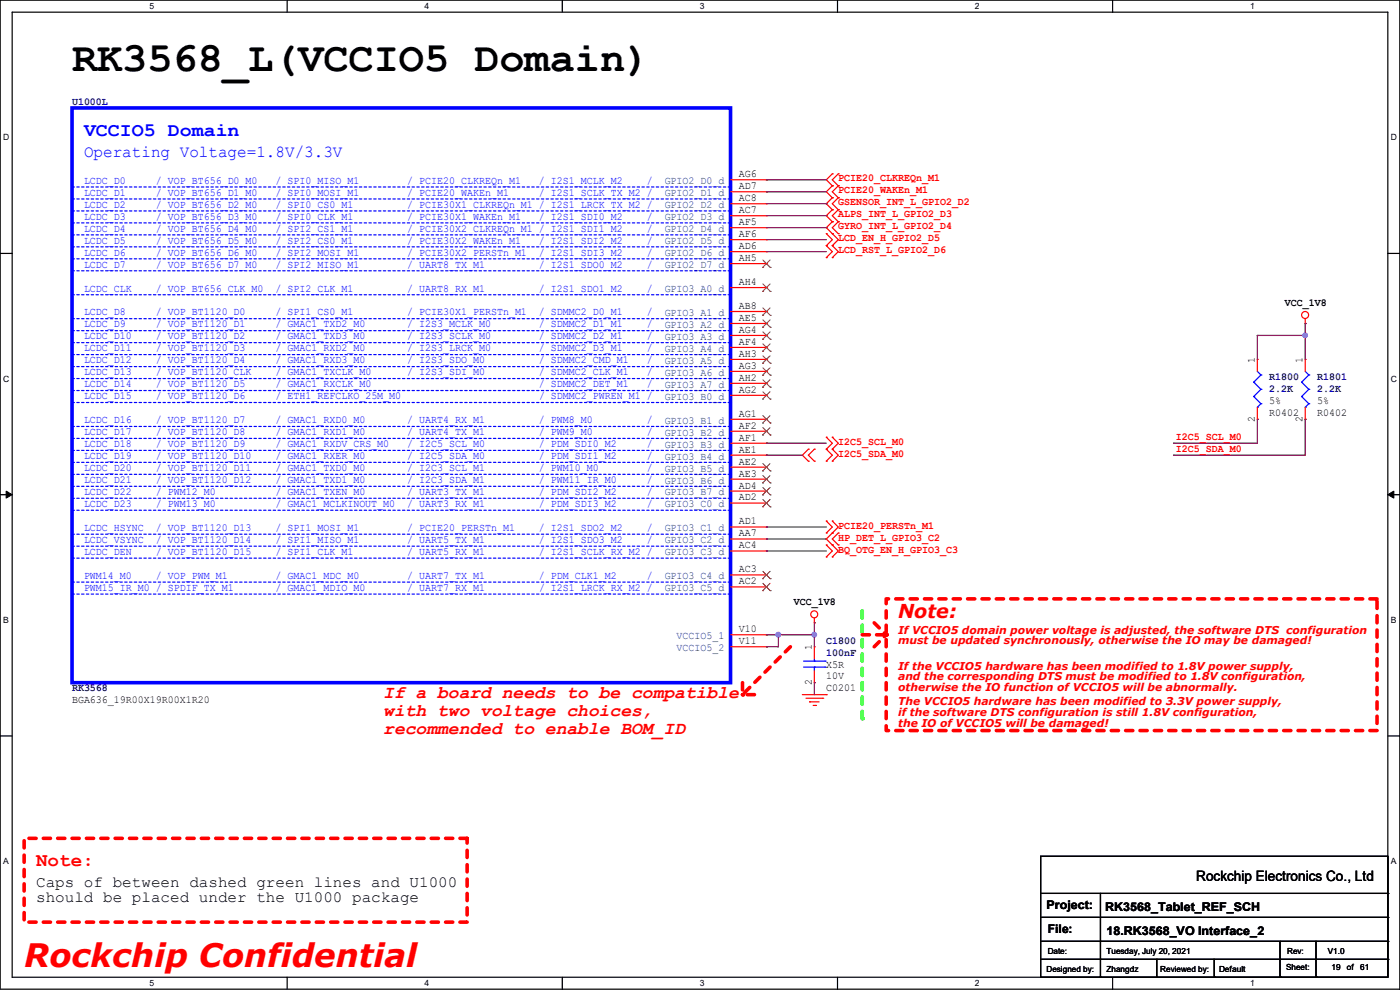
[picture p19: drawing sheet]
<svg xmlns="http://www.w3.org/2000/svg" width="297mm" height="210mm" viewBox="0 0 297 210" stroke-linecap="round" stroke-linejoin="round" font-family="sans-serif">
<defs><g id="words">
<text font-size="8.9" x="15.3" y="15.1">RK3568_L(VCCIO5 Domain)</text>
<text font-size="6.9" fill="#f00" x="5.1" y="205.1">Rockchip Confidential</text>
<text font-size="4.1" fill="#00f" x="17.8" y="28.9">VCCIO5 Domain</text>
<g font-size="4.1" fill="#f00">
<text x="190.5" y="131.1">Note:</text>
<text x="7.7" y="183.8">Note:</text>
</g>
<g font-size="3.8" fill="#f00">
<text x="81.3" y="148.1">If a board needs to be compatible</text>
<text x="81.3" y="151.9">with two voltage choices,</text>
<text x="81.3" y="155.7">recommended to enable BOM_ID</text>
</g>
<text font-size="3.6" fill="#00f" x="17.8" y="33.3">Operating Voltage=1.8V/3.3V</text>
<g font-size="3.3">
<text x="7.7" y="188.1">Caps of between dashed green lines and U1000</text>
<text x="7.7" y="191.4">should be placed under the U1000 package</text>
</g>
<text font-size="3" x="253.8" y="186.9">Rockchip Electronics Co., Ltd</text>
<g font-size="2.5">
<text x="222" y="192.9">Project:</text>
<text x="222.3" y="198">File:</text>
<text x="234.5" y="193.2">RK3568_Tablet_REF_SCH</text>
<text x="234.7" y="198.2">18.RK3568_VO Interface_2</text>
</g>
<g font-size="2.3" fill="#000080">
<text x="15.3" y="22.2">U1000L</text>
<text x="269.3" y="80.6">R1800</text>
<text x="269.3" y="83.2">2.2K</text>
<text x="279.4" y="80.6">R1801</text>
<text x="279.4" y="83.2">2.2K</text>
<text x="175.3" y="136.5">C1800</text>
<text x="175.3" y="139.1">100nF</text>
<text x="15.3" y="146.7">RK3568</text>
</g>
<g font-size="2.3" fill="#00f">
<text x="17.8" y="41.5">LCDC_D1</text>
<text x="17.8" y="39">LCDC_D0</text>
<text x="33.1" y="41.5">/ VOP_BT656_D1_M0</text>
<text x="33.1" y="39">/ VOP_BT656_D0_M0</text>
<text x="58.5" y="39">/ SPI0_MISO_M1</text>
<text x="58.5" y="41.5">/ SPI0_MOSI_M1</text>
<text x="86.4" y="39">/ PCIE20_CLKREQn_M1</text>
<text x="86.4" y="41.5">/ PCIE20_WAKEn_M1</text>
<text x="114.3" y="41.5">/ I2S1_SCLK_TX_M2 /</text>
<text x="114.3" y="39">/ I2S1_MCLK_M2</text>
<text x="137.2" y="39">/</text>
<text x="17.8" y="44.1">LCDC_D2</text>
<text x="17.8" y="46.6">LCDC_D3</text>
<text x="33.1" y="44.1">/ VOP_BT656_D2_M0</text>
<text x="33.1" y="46.6">/ VOP_BT656_D3_M0</text>
<text x="58.5" y="46.6">/ SPI0_CLK_M1</text>
<text x="58.5" y="44.1">/ SPI0_CS0_M1</text>
<text x="86.4" y="44.1">/ PCIE30X1_CLKREQn_M1 / I2S1_LRCK_TX_M2 /</text>
<text x="86.4" y="46.6">/ PCIE30X1_WAKEn_M1</text>
<text x="114.3" y="46.6">/ I2S1_SDI0_M2</text>
<text x="137.2" y="46.6">/</text>
<text x="17.8" y="49.1">LCDC_D4</text>
<text x="17.8" y="51.7">LCDC_D5</text>
<text x="33.1" y="49.1">/ VOP_BT656_D4_M0</text>
<text x="33.1" y="51.7">/ VOP_BT656_D5_M0</text>
<text x="58.5" y="49.1">/ SPI2_CS1_M1</text>
<text x="58.5" y="51.7">/ SPI2_CS0_M1</text>
<text x="86.4" y="49.1">/ PCIE30X2_CLKREQn_M1 / I2S1_SDI1_M2</text>
<text x="86.4" y="51.7">/ PCIE30X2_WAKEn_M1</text>
<text x="114.3" y="51.7">/ I2S1_SDI2_M2</text>
<text x="137.2" y="51.7">/</text>
<text x="137.2" y="49.1">/</text>
<text x="17.8" y="54.2">LCDC_D6</text>
<text x="17.8" y="56.8">LCDC_D7</text>
<text x="33.1" y="54.2">/ VOP_BT656_D6_M0</text>
<text x="33.1" y="56.8">/ VOP_BT656_D7_M0</text>
<text x="58.5" y="54.2">/ SPI2_MOSI_M1</text>
<text x="58.5" y="56.8">/ SPI2_MISO_M1</text>
<text x="86.4" y="54.2">/ PCIE30X2_PERSTn_M1</text>
<text x="86.4" y="56.8">/ UART8_TX_M1</text>
<text x="114.3" y="54.2">/ I2S1_SDI3_M2</text>
<text x="114.3" y="56.8">/ I2S1_SDO0_M2</text>
<text x="137.2" y="54.2">/</text>
<text x="137.2" y="56.8">/</text>
<text x="17.8" y="61.8">LCDC_CLK</text>
<text x="33.1" y="61.8">/ VOP_BT656_CLK_M0</text>
<text x="58.5" y="61.8">/ SPI2_CLK_M1</text>
<text x="86.4" y="61.8">/ UART8_RX_M1</text>
<text x="114.3" y="61.8">/ I2S1_SDO1_M2</text>
<text x="137.2" y="61.8">/</text>
<text x="17.8" y="69.5">LCDC_D9</text>
<text x="17.8" y="66.9">LCDC_D8</text>
<text x="33.1" y="66.9">/ VOP_BT1120_D0</text>
<text x="33.1" y="69.5">/ VOP_BT1120_D1</text>
<text x="58.5" y="66.9">/ SPI1_CS0_M1</text>
<text x="58.5" y="69.5">/ GMAC1_TXD2_M0</text>
<text x="86.4" y="66.9">/ PCIE30X1_PERSTn_M1</text>
<text x="86.4" y="69.5">/ I2S3_MCLK_M0</text>
<text x="114.3" y="69.5">/ SDMMC2_D1_M1</text>
<text x="114.3" y="66.9">/ SDMMC2_D0_M1</text>
<text x="137.2" y="69.5">/</text>
<text x="137.2" y="66.9">/</text>
<text x="17.8" y="72">LCDC_D10</text>
<text x="17.8" y="77.1">LCDC_D12</text>
<text x="17.8" y="74.5">LCDC_D11</text>
<text x="33.1" y="74.5">/ VOP_BT1120_D3</text>
<text x="33.1" y="72">/ VOP_BT1120_D2</text>
<text x="33.1" y="77.1">/ VOP_BT1120_D4</text>
<text x="58.5" y="72">/ GMAC1_TXD3_M0</text>
<text x="58.5" y="77.1">/ GMAC1_RXD3_M0</text>
<text x="58.5" y="74.5">/ GMAC1_RXD2_M0</text>
<text x="86.4" y="77.1">/ I2S3_SDO_M0</text>
<text x="86.4" y="74.5">/ I2S3_LRCK_M0</text>
<text x="86.4" y="72">/ I2S3_SCLK_M0</text>
<text x="114.3" y="77.1">/ SDMMC2_CMD_M1</text>
<text x="114.3" y="74.5">/ SDMMC2_D3_M1</text>
<text x="114.3" y="72">/ SDMMC2_D2_M1</text>
<text x="137.2" y="74.5">/</text>
<text x="137.2" y="72">/</text>
<text x="137.2" y="77.1">/</text>
<text x="17.8" y="79.6">LCDC_D13</text>
<text x="17.8" y="82.2">LCDC_D14</text>
<text x="33.1" y="82.2">/ VOP_BT1120_D5</text>
<text x="33.1" y="79.6">/ VOP_BT1120_CLK</text>
<text x="58.5" y="79.6">/ GMAC1_TXCLK_M0</text>
<text x="58.5" y="82.2">/ GMAC1_RXCLK_M0</text>
<text x="86.4" y="79.6">/ I2S3_SDI_M0</text>
<text x="114.3" y="79.6">/ SDMMC2_CLK_M1</text>
<text x="114.3" y="82.2">/ SDMMC2_DET_M1</text>
<text x="137.2" y="82.2">/</text>
<text x="137.2" y="79.6">/</text>
<text x="17.8" y="89.8">LCDC_D16</text>
<text x="17.8" y="84.7">LCDC_D15</text>
<text x="33.1" y="89.8">/ VOP_BT1120_D7</text>
<text x="33.1" y="84.7">/ VOP_BT1120_D6</text>
<text x="58.5" y="89.8">/ GMAC1_RXD0_M0</text>
<text x="58.5" y="84.7">/ ETH1_REFCLKO_25M_M0</text>
<text x="86.4" y="89.8">/ UART4_RX_M1</text>
<text x="114.3" y="89.8">/ PWM8_M0</text>
<text x="114.3" y="84.7">/ SDMMC2_PWREN_M1 /</text>
<text x="137.2" y="89.8">/</text>
<text x="17.8" y="92.3">LCDC_D17</text>
<text x="17.8" y="94.9">LCDC_D18</text>
<text x="33.1" y="92.3">/ VOP_BT1120_D8</text>
<text x="33.1" y="94.9">/ VOP_BT1120_D9</text>
<text x="58.5" y="92.3">/ GMAC1_RXD1_M0</text>
<text x="58.5" y="94.9">/ GMAC1_RXDV_CRS_M0</text>
<text x="86.4" y="92.3">/ UART4_TX_M1</text>
<text x="86.4" y="94.9">/ I2C5_SCL_M0</text>
<text x="114.3" y="94.9">/ PDM_SDI0_M2</text>
<text x="114.3" y="92.3">/ PWM9_M0</text>
<text x="137.2" y="92.3">/</text>
<text x="137.2" y="94.9">/</text>
<text x="17.8" y="99.9">LCDC_D20</text>
<text x="17.8" y="97.4">LCDC_D19</text>
<text x="33.1" y="97.4">/ VOP_BT1120_D10</text>
<text x="33.1" y="99.9">/ VOP_BT1120_D11</text>
<text x="58.5" y="99.9">/ GMAC1_TXD0_M0</text>
<text x="58.5" y="97.4">/ GMAC1_RXER_M0</text>
<text x="86.4" y="99.9">/ I2C3_SCL_M1</text>
<text x="86.4" y="97.4">/ I2C5_SDA_M0</text>
<text x="114.3" y="99.9">/ PWM10_M0</text>
<text x="114.3" y="97.4">/ PDM_SDI1_M2</text>
<text x="137.2" y="97.4">/</text>
<text x="137.2" y="99.9">/</text>
<text x="17.8" y="102.5">LCDC_D21</text>
<text x="17.8" y="105">LCDC_D22</text>
<text x="17.8" y="107.6">LCDC_D23</text>
<text x="33.1" y="105">/ PWM12_M0</text>
<text x="33.1" y="102.5">/ VOP_BT1120_D12</text>
<text x="33.1" y="107.6">/ PWM13_M0</text>
<text x="58.5" y="107.6">/ GMAC1_MCLKINOUT_M0</text>
<text x="58.5" y="105">/ GMAC1_TXEN_M0</text>
<text x="58.5" y="102.5">/ GMAC1_TXD1_M0</text>
<text x="86.4" y="102.5">/ I2C3_SDA_M1</text>
<text x="86.4" y="105">/ UART3_TX_M1</text>
<text x="86.4" y="107.6">/ UART3_RX_M1</text>
<text x="114.3" y="107.6">/ PDM_SDI3_M2</text>
<text x="114.3" y="105">/ PDM_SDI2_M2</text>
<text x="114.3" y="102.5">/ PWM11_IR_M0</text>
<text x="137.2" y="102.5">/</text>
<text x="137.2" y="105">/</text>
<text x="137.2" y="107.6">/</text>
<text x="17.8" y="112.6">LCDC_HSYNC</text>
<text x="33.1" y="112.6">/ VOP_BT1120_D13</text>
<text x="58.5" y="112.6">/ SPI1_MOSI_M1</text>
<text x="86.4" y="112.6">/ PCIE20_PERSTn_M1</text>
<text x="114.3" y="112.6">/ I2S1_SDO2_M2</text>
<text x="137.2" y="112.6">/</text>
<text x="17.8" y="117.7">LCDC_DEN</text>
<text x="17.8" y="115.2">LCDC_VSYNC</text>
<text x="33.1" y="115.2">/ VOP_BT1120_D14</text>
<text x="33.1" y="117.7">/ VOP_BT1120_D15</text>
<text x="58.5" y="115.2">/ SPI1_MISO_M1</text>
<text x="58.5" y="117.7">/ SPI1_CLK_M1</text>
<text x="86.4" y="117.7">/ UART5_RX_M1</text>
<text x="86.4" y="115.2">/ UART5_TX_M1</text>
<text x="114.3" y="115.2">/ I2S1_SDO3_M2</text>
<text x="114.3" y="117.7">/ I2S1_SCLK_RX_M2 /</text>
<text x="137.2" y="115.2">/</text>
<text x="17.8" y="125.3">PWM15_IR_M0 / SPDIF_TX_M1</text>
<text x="17.8" y="122.8">PWM14_M0</text>
<text x="33.1" y="122.8">/ VOP_PWM_M1</text>
<text x="58.5" y="125.3">/ GMAC1_MDIO_M0</text>
<text x="58.5" y="122.8">/ GMAC1_MDC_M0</text>
<text x="86.4" y="122.8">/ UART7_TX_M1</text>
<text x="86.4" y="125.3">/ UART7_RX_M1</text>
<text x="114.3" y="122.8">/ PDM_CLK1_M2</text>
<text x="114.4" y="125.3">/ I2S1_LRCK_RX_M2 /</text>
<text x="137.2" y="122.8">/</text>
</g>
<g font-size="2.3" fill="#004080">
<text x="141" y="39.1">GPIO2_D0_d</text>
<text x="141" y="41.6">GPIO2_D1_d</text>
<text x="141" y="44.2">GPIO2_D2_d</text>
<text x="141" y="46.7">GPIO2_D3_d</text>
<text x="141" y="49.2">GPIO2_D4_d</text>
<text x="141" y="51.8">GPIO2_D5_d</text>
<text x="141" y="54.3">GPIO2_D6_d</text>
<text x="141" y="56.9">GPIO2_D7_d</text>
<text x="141" y="61.9">GPIO3_A0_d</text>
<text x="141" y="67">GPIO3_A1_d</text>
<text x="141" y="69.6">GPIO3_A2_d</text>
<text x="141" y="72.1">GPIO3_A3_d</text>
<text x="141" y="74.6">GPIO3_A4_d</text>
<text x="141" y="77.2">GPIO3_A5_d</text>
<text x="141" y="79.7">GPIO3_A6_d</text>
<text x="141" y="82.3">GPIO3_A7_d</text>
<text x="141" y="84.8">GPIO3_B0_d</text>
<text x="141" y="89.9">GPIO3_B1_d</text>
<text x="141" y="92.4">GPIO3_B2_d</text>
<text x="141" y="95">GPIO3_B3_d</text>
<text x="141" y="97.5">GPIO3_B4_d</text>
<text x="141" y="100">GPIO3_B5_d</text>
<text x="141" y="102.6">GPIO3_B6_d</text>
<text x="141" y="105.1">GPIO3_B7_d</text>
<text x="141" y="107.7">GPIO3_C0_d</text>
<text x="141" y="112.7">GPIO3_C1_d</text>
<text x="141" y="115.3">GPIO3_C2_d</text>
<text x="141" y="117.8">GPIO3_C3_d</text>
<text x="141" y="122.9">GPIO3_C4_d</text>
<text x="141" y="125.4">GPIO3_C5_d</text>
<text x="143.6" y="135.6">VCCIO5_1</text>
<text x="143.6" y="138.1">VCCIO5_2</text>
</g>
<g font-size="2.3">
<text x="156.8" y="37.6">AG6</text>
<text x="156.8" y="40.1">AD7</text>
<text x="156.8" y="42.7">AC8</text>
<text x="156.8" y="45.2">AC7</text>
<text x="156.8" y="47.8">AF5</text>
<text x="156.8" y="50.3">AF6</text>
<text x="156.8" y="52.8">AD6</text>
<text x="156.8" y="55.4">AH5</text>
<text x="156.8" y="60.5">AH4</text>
<text x="156.8" y="65.5">AB8</text>
<text x="272.6" y="64.9">VCC_1V8</text>
<text x="156.8" y="68.1">AE5</text>
<text x="156.8" y="70.6">AG4</text>
<text x="156.8" y="73.2">AF4</text>
<text x="156.8" y="75.7">AH3</text>
<text x="266.2" y="77" transform="rotate(-90 266.2 77)">1</text>
<text x="276.3" y="77" transform="rotate(-90 276.3 77)">1</text>
<text x="156.8" y="78.2">AG3</text>
<text x="156.8" y="80.8">AH2</text>
<text x="156.8" y="83.3">AG2</text>
<text x="156.8" y="88.4">AG1</text>
<text x="266.2" y="89.5" transform="rotate(-90 266.2 89.5)">2</text>
<text x="269.3" y="88.3">R0402</text>
<text x="269.3" y="85.7">5%</text>
<text x="276.3" y="89.5" transform="rotate(-90 276.3 89.5)">2</text>
<text x="279.4" y="88.3">R0402</text>
<text x="279.4" y="85.7">5%</text>
<text x="156.8" y="90.9">AF2</text>
<text x="156.8" y="93.5">AF1</text>
<text x="156.8" y="96">AE1</text>
<text x="156.8" y="98.6">AE2</text>
<text x="156.8" y="101.1">AE3</text>
<text x="156.8" y="103.6">AD4</text>
<text x="156.8" y="106.2">AD2</text>
<text x="156.8" y="111.3">AD1</text>
<text x="156.8" y="113.8">AA7</text>
<text x="156.8" y="116.3">AC4</text>
<text x="156.8" y="121.4">AC3</text>
<text x="156.8" y="124">AC2</text>
<text x="168.4" y="128.4">VCC_1V8</text>
<text x="156.8" y="134.1">V10</text>
<text x="156.8" y="136.7">V11</text>
<text x="172.2" y="138" transform="rotate(-90 172.2 138)">1</text>
<text x="175.3" y="141.6">X5R</text>
<text x="15.3" y="149.2">BGA636_19R00X19R00X1R20</text>
<text x="172.2" y="145.3" transform="rotate(-90 172.2 145.3)">2</text>
<text x="175.3" y="146.7">C0201</text>
<text x="175.3" y="144.1">10V</text>
</g>
<g font-size="2.3" fill="#f00">
<text x="177.8" y="38.5">PCIE20_CLKREQn_M1</text>
<text x="177.8" y="41">PCIE20_WAKEn_M1</text>
<text x="177.8" y="43.6">GSENSOR_INT_L_GPIO2_D2</text>
<text x="177.8" y="46.1">ALPS_INT_L_GPIO2_D3</text>
<text x="177.8" y="51.2">LCD_EN_H_GPIO2_D5</text>
<text x="177.8" y="53.7">LCD_RST_L_GPIO2_D6</text>
<text x="177.8" y="48.6">GYRO_INT_L_GPIO2_D4</text>
<text x="177.8" y="94.4">I2C5_SCL_M0</text>
<text x="249.5" y="93.3">I2C5_SCL_M0</text>
<text x="249.5" y="95.8">I2C5_SDA_M0</text>
<text x="177.8" y="96.9">I2C5_SDA_M0</text>
<text x="177.8" y="112.1">PCIE20_PERSTn_M1</text>
<text x="177.8" y="117.2">BQ_OTG_EN_H_GPIO3_C3</text>
<text x="177.8" y="114.7">HP_DET_L_GPIO3_C2</text>
<text x="190.5" y="134.4">If VCCIO5 domain power voltage is adjusted, the software DTS configuration</text>
<text x="190.5" y="136.7">must be updated synchronously, otherwise the IO may be damaged!</text>
<text x="190.5" y="142">If the VCCIO5 hardware has been modified to 1.8V power supply,</text>
<text x="190.5" y="144.3">and the corresponding DTS must be modified to 1.8V configuration,</text>
<text x="190.5" y="146.6">otherwise the IO function of VCCIO5 will be abnormally.</text>
<text x="190.5" y="149.6">The VCCIO5 hardware has been modified to 3.3V power supply,</text>
<text x="190.5" y="151.9">if the software DTS configuration is still 1.8V configuration,</text>
<text x="190.5" y="154.2">the IO of VCCIO5 will be damaged!</text>
</g>
<g font-size="1.8">
<text x="31.7" y="1.9">5</text>
<text x="90.1" y="1.9">4</text>
<text x="148.5" y="1.9">3</text>
<text x="206.8" y="1.9">2</text>
<text x="265.2" y="1.9">1</text>
<text x=".7" y="29.8">D</text>
<text x="295.1" y="29.8">D</text>
<text x=".7" y="80.9">C</text>
<text x="295.1" y="80.9">C</text>
<text x=".7" y="132.1">B</text>
<text x="295.1" y="132.1">B</text>
<text x=".7" y="183.3">A</text>
<text x="295.1" y="183.3">A</text>
<text x="222.3" y="202.3">Date:</text>
<text x="234.7" y="202.3">Tuesday, July 20, 2021</text>
<text x="273.1" y="202.3">Rev:</text>
<text x="281.7" y="202.3">V1.0</text>
<text x="31.7" y="209.2">5</text>
<text x="90.1" y="209.2">4</text>
<text x="148.5" y="209.2">3</text>
<text x="206.8" y="209.2">2</text>
<text x="222" y="206.1">Designed by:</text>
<text x="234.7" y="206.1">Zhangdz</text>
<text x="246.2" y="206.1">Reviewed by:</text>
<text x="258.6" y="206.1">Default</text>
<text x="265.2" y="209.2">1</text>
<text x="272.8" y="205.9">Sheet:</text>
<text x="282.5" y="205.9">19</text>
<text x="285.7" y="205.9">of</text>
<text x="288.6" y="205.9">61</text>
</g>
</g></defs>
<path d="M0 0h297v209.8h-297zM2.6 2.6h291.8v204.7h-291.8z" fill="none" stroke="#000" stroke-width=".25"/>
<g fill="#fff">
<path d="M31.7 .3h1v2h-1z"/>
<path d="M31.7 207.6h1v1.9h-1z"/>
</g>
<path d="M60.9 0v2.6M60.9 207.3v2.5" fill="none" stroke="#000" stroke-width=".25"/>
<g fill="#fff">
<path d="M90.1 .3h1v2h-1z"/>
<path d="M90.1 207.6h1v1.9h-1z"/>
</g>
<path d="M119.3 0v2.6M119.3 207.3v2.5" fill="none" stroke="#000" stroke-width=".25"/>
<g fill="#fff">
<path d="M148.5 .3h.9v2h-.9z"/>
<path d="M148.5 207.6h.9v1.9h-.9z"/>
</g>
<path d="M177.7 0v2.6M177.7 207.3v2.5" fill="none" stroke="#000" stroke-width=".25"/>
<g fill="#fff">
<path d="M206.8 .3h1v2h-1z"/>
<path d="M206.8 207.6h1v1.9h-1z"/>
</g>
<path d="M236.1 0v2.6M236.1 207.3v2.5" fill="none" stroke="#000" stroke-width=".25"/>
<g fill="#fff">
<path d="M265.2 .3h1v2h-1z"/>
<path d="M265.2 207.6h1v1.9h-1z"/>
<path d="M.7 28.2h1.2v1.9h-1.2z"/>
<path d="M295.1 28.2h1.2v1.9h-1.2z"/>
<path d="M.7 79.3h1.2v2h-1.2z"/>
<path d="M295.1 79.3h1.2v2h-1.2z"/>
</g>
<path d="M0 53.8h2.6M294.4 53.8h2.6" fill="none" stroke="#000" stroke-width=".25"/>
<g fill="#fff">
<path d="M.7 130.5h1.2v2h-1.2z"/>
<path d="M295.1 130.5h1.1v2h-1.1z"/>
</g>
<path d="M0 104.9h2.6M294.4 104.9h2.6" fill="none" stroke="#000" stroke-width=".25"/>
<path d="M1.3 104.2l1.3 .7-1.3 .8zM294.4 104.9l1.3-.7v1.5z" fill="#000" stroke="#000" stroke-width=".21"/>
<g fill="#fff">
<path d="M.7 181.7h1.2v2h-1.2z"/>
<path d="M295.1 181.7h1.1v2h-1.1z"/>
</g>
<path d="M0 156.1h2.6M294.4 156.1h2.6" fill="none" stroke="#000" stroke-width=".25"/>
<path d="M5.1 177.8h94v17.8h-94z" fill="none" stroke="#f00" stroke-width=".76" stroke-dasharray="1.5 1.5"/>
<path d="M182.9 129.6v22.8" fill="none" stroke="#0f0" stroke-width=".76" stroke-dasharray="1.5 1.5"/>
<circle cx="182.9" cy="152.4" r=".38" fill="#0f0" stroke-dasharray="1.5 1.5"/>
<path d="M182.9 134.7h5.1M188 127h104.1v28h-104.1z" fill="none" stroke="#f00" stroke-width=".76" stroke-dasharray="1.5 1.5"/>
<circle cx="188" cy="134.7" r=".38" fill="#f00" stroke-dasharray="1.5 1.5"/>
<path d="M185.5 132.1l2.5 2.6" fill="none" stroke="#f00" stroke-width=".76" stroke-dasharray="1.5 1.5"/>
<circle cx="188" cy="134.7" r=".38" fill="#f00" stroke-dasharray="1.5 1.5"/>
<path d="M185.5 137.2l2.5-2.5" fill="none" stroke="#f00" stroke-width=".76" stroke-dasharray="1.5 1.5"/>
<circle cx="188" cy="134.7" r=".38" fill="#f00" stroke-dasharray="1.5 1.5"/>
<path d="M157.5 144.8v2.6" fill="none" stroke="#f00" stroke-width=".76" stroke-dasharray="1.5 1.5"/>
<circle cx="157.5" cy="147.4" r=".38" fill="#f00" stroke-dasharray="1.5 1.5"/>
<path d="M167.7 137.2l-10.2 10.2" fill="none" stroke="#f00" stroke-width=".76" stroke-dasharray="1.5 1.5"/>
<circle cx="157.5" cy="147.4" r=".38" fill="#f00" stroke-dasharray="1.5 1.5"/>
<path d="M160.1 147.4h-2.6" fill="none" stroke="#f00" stroke-width=".76" stroke-dasharray="1.5 1.5"/>
<circle cx="157.5" cy="147.4" r=".38" fill="#f00" stroke-dasharray="1.5 1.5"/>
<g fill="none" stroke="#f00" stroke-width=".25">
<path d="M155 38.1h7.6M162.6 38.1h.1M176.6 36.9h.1M176.6 39.4h.1M176.6 36.9l-1.3 1.2 1.3 1.3M176.6 39.4l-1.3 1.3 1.3 1.3M177.8 39.4h.1M177.8 36.9h.1M177.8 36.9l-1.2 1.2 1.2 1.3M177.8 39.4l-1.2 1.3 1.2 1.3M155 40.7h7.6M155 43.2h7.6"/>
<path d="M155 45.8h7.6M155 48.3h7.6M155 50.8h7.6M155 53.4h7.6M155 55.9h7.6M162.6 40.7h.1M162.6 43.2h.1M162.6 45.8h.1M162.6 48.3h.1M162.6 50.8h.1M162.6 53.4h.1M162.6 55.9h.1"/>
<path d="M175.3 52.1h.1M175.3 49.6h.1M175.3 54.7h.1M175.3 49.6l1.3 1.2-1.3 1.3M175.3 52.1l1.3 1.3-1.3 1.3M176.6 42h.1M176.6 52.1h.1M176.6 49.6h.1M176.6 54.7h.1M176.6 44.5h.1M176.6 47h.1M176.6 47l-1.3 1.3 2.5 2.5-1.2 1.3"/>
<path d="M176.6 52.1l1.2 1.3-1.2 1.3M176.6 42l-1.3 1.2 1.3 1.3M176.6 44.5l-1.3 1.3 1.3 1.2M177.8 42h.1M177.8 44.5h.1M177.8 47h.1M177.8 49.6h.1M177.8 42l-1.2 1.2 1.2 1.3M177.8 44.5l-1.2 1.3 1.2 1.2M177.8 47l-1.2 1.3 1.2 1.3M155 61h7.6M155 66.1h7.6"/>
<path d="M155 68.6h7.6M155 71.2h7.6M155 73.7h7.6M155 76.2h7.6M155 78.8h7.6M162.6 61h.1M162.6 66.1h.1M162.6 68.6h.1M162.6 71.2h.1M162.6 73.7h.1M162.6 76.2h.1M162.6 78.8h.1"/>
<path d="M266.7 76.2h.1M266.7 76.2v2.6M276.9 68.6h.1M276.9 76.2h.1M276.9 67.6v1M276.9 76.2v2.6M155 81.3h7.6M155 83.9h7.6M155 88.9h7.6M155 91.5h7.6M155 94h7.6M155 96.6h7.6"/>
<path d="M155 99.1h7.6M162.6 81.3h.1M162.6 83.9h.1M162.6 88.9h.1M162.6 91.5h.1M162.6 94h.1M162.6 96.6h.1M162.6 99.1h.1M171.5 97.8h.1M171.5 95.3h.1M171.5 95.3l-1.3 1.3 1.3 1.2M172.8 95.3h.1"/>
<path d="M172.8 97.8h.1M172.8 95.3l-1.3 1.3 1.3 1.2M175.3 95.3h.1M175.3 97.8h.1M175.3 92.8h.1M175.3 95.3l1.3 1.3-1.3 1.2M175.3 92.8l1.3 1.2-1.3 1.3M176.6 95.3h.1M176.6 97.8h.1M176.6 92.8h.1M176.6 95.3l1.2 1.3-1.2 1.2M176.6 92.8l1.2 1.2-1.2 1.3"/>
<path d="M266.7 88.9h.1M266.7 86.4v2.5M276.9 88.9h.1M276.9 86.4v2.5M155 101.6h7.6M155 104.2h7.6M155 106.7h7.6M155 111.8h7.6M155 114.3h7.6M155 116.9h7.6M162.6 101.6h.1M162.6 104.2h.1"/>
<path d="M162.6 106.7h.1M162.6 111.8h.1M162.6 114.3h.1M162.6 116.9h.1M175.3 110.5h.1M175.3 113.1h.1M175.3 115.6h.1M175.3 118.2h.1M175.3 110.5l1.3 1.3-1.3 1.3M175.3 115.6l1.3 1.3-1.3 1.3M176.6 110.5h.1M176.6 113.1h.1"/>
<path d="M176.6 115.6h.1M176.6 118.2h.1M176.6 110.5l1.2 1.3-2.5 2.5 2.5 2.6-1.2 1.3M177.8 115.6h.1M177.8 113.1h.1M177.8 113.1l-1.2 1.2 1.2 1.3M155 122h7.6M155 124.5h7.6M155 134.7h7.6M155 137.2h7.6M162.6 122h.1M162.6 124.5h.1"/>
<path d="M162.6 134.7h.1M162.6 137.2h.1M172.8 132.1h.1M172.8 137.2h.1M172.8 131.1v1M172.8 137.2v2.5M170.2 147.4h5.1M171 148.1h3.5M171.7 148.9h.1M171.7 148.9h2.1M172.5 149.6h.5M172.8 144.8h.1"/>
<path d="M172.8 142.3v2.5M173 149.6h.1M174.5 148.1h.1M175.3 147.4h.1"/>
<circle cx="276.9" cy="66.8" r=".74"/>
<circle cx="172.7" cy="130.3" r=".74"/>
</g>
<g fill="none" stroke="#000" stroke-width=".25">
<path d="M220.8 181.7h73.6v25.6h-73.6zM220.8 189.5h73.6M220.8 194.6h73.6M220.8 199.7h73.6M233.5 189.5v17.8M271.6 199.7v7.6M279.2 199.7v7.6M294.4 189.5h.1M294.4 194.6h.1M294.4 199.7h.1M220.8 203.5h73.6M233.5 207.3h.1"/>
<path d="M245.4 207.3h.1M245.4 203.5v3.8M257.6 207.3h.1M257.6 203.5v3.8M271.6 207.3h.1M279.2 207.3h.1M294.4 203.5h.1"/>
</g>
<g fill="none" stroke="#00f" stroke-width=".25" stroke-dasharray=".5 .5">
<path d="M15.3 39.7h139.7M155 39.7h.1M15.3 57.4h139.7M15.3 47.3h139.7M15.3 44.7h139.7M15.3 42.2h139.7M15.3 49.8h139.7M15.3 52.4h139.7M15.3 54.9h139.7M155 57.4h.1M155 47.3h.1M155 44.7h.1"/>
<path d="M155 42.2h.1M155 49.8h.1M155 52.4h.1M155 54.9h.1M15.3 62.5h139.7M15.3 67.6h139.7M15.3 72.7h139.7M15.3 70.1h139.7M15.3 75.2h139.7M15.3 77.8h139.7M155 62.5h.1M155 67.6h.1"/>
<path d="M155 72.7h.1M155 70.1h.1M155 75.2h.1M155 77.8h.1M15.3 90.5h139.7M15.3 93h139.7M15.3 95.5h139.7M15.3 98.1h139.7M15.3 80.3h139.7M15.3 82.8h139.7M15.3 85.4h139.7M155 90.5h.1"/>
<path d="M155 93h.1M155 95.5h.1M155 98.1h.1M155 80.3h.1M155 82.8h.1M155 85.4h.1M15.3 113.3h139.7M15.3 100.6h139.7M15.3 115.9h139.7M15.3 118.4h139.7M15.3 103.2h139.7M15.3 105.7h139.7"/>
<path d="M15.3 108.2h139.7M155 113.3h.1M155 100.6h.1M155 115.9h.1M155 118.4h.1M155 103.2h.1M155 105.7h.1M155 108.2h.1M15.3 123.5h139.7M15.3 126h139.7M155 123.5h.1M155 126h.1"/>
</g>
<path d="M15.3 22.9h139.7v121.9h-139.7z" fill="none" stroke="#00f" stroke-width=".76"/>
<g fill="none" stroke="#804000" stroke-width=".21">
<path d="M161.8 56.7h.1M161.8 55.2l1.6 1.5M163.4 55.2l-1.6 1.5M163.4 56.7h.1M161.8 61.8h.1M161.8 66.9h.1M161.8 69.4h.1M161.8 72h.1M161.8 74.5h.1M161.8 77h.1M161.8 79.6h.1M161.8 60.2l1.6 1.6"/>
<path d="M161.8 65.3l1.6 1.6M161.8 67.9l1.6 1.5M161.8 70.4l1.6 1.6M161.8 72.9l1.6 1.6M161.8 75.5l1.6 1.5M161.8 78l1.6 1.6M163.4 60.2l-1.6 1.6M163.4 65.3l-1.6 1.6M163.4 67.9l-1.6 1.5M163.4 70.4l-1.6 1.6M163.4 72.9l-1.6 1.6M163.4 75.5l-1.6 1.5"/>
<path d="M163.4 78l-1.6 1.6M163.4 61.8h.1M163.4 66.9h.1M163.4 69.4h.1M163.4 72h.1M163.4 74.5h.1M163.4 77h.1M163.4 79.6h.1M161.8 82.1h.1M161.8 84.7h.1M161.8 89.7h.1M161.8 92.3h.1"/>
<path d="M161.8 99.9h.1M161.8 80.6l1.6 1.5M161.8 83.1l1.6 1.6M161.8 88.2l1.6 1.5M161.8 90.7l1.6 1.6M161.8 98.3l1.6 1.6M163.4 80.6l-1.6 1.5M163.4 83.1l-1.6 1.6M163.4 88.2l-1.6 1.5M163.4 90.7l-1.6 1.6M163.4 98.3l-1.6 1.6M163.4 82.1h.1"/>
<path d="M163.4 84.7h.1M163.4 89.7h.1M163.4 92.3h.1M163.4 99.9h.1M161.8 102.4h.1M161.8 105h.1M161.8 107.5h.1M161.8 100.9l1.6 1.5M161.8 103.4l1.6 1.6M161.8 106l1.6 1.5M163.4 100.9l-1.6 1.5M163.4 103.4l-1.6 1.6"/>
<path d="M163.4 106l-1.6 1.5M163.4 102.4h.1M163.4 105h.1M163.4 107.5h.1M161.8 122.8h.1M161.8 125.3h.1M161.8 121.2l1.6 1.6M161.8 123.7l1.6 1.6M163.4 121.2l-1.6 1.6M163.4 123.7l-1.6 1.6M163.4 122.8h.1M163.4 125.3h.1"/>
</g>
<g fill="none" stroke="#00f" stroke-width=".25">
<path d="M266.7 78.8l.8 .7M267.5 79.5h.1M267.5 79.5l-1.5 1.6M276.9 78.8l.8 .7M277.7 79.5h.1M277.7 79.5l-1.6 1.6M266 81.1h.1M266 84.1h.1M266 81.1l1.5 1.5M266 84.1l1.5 1.5M266.7 86.4h.1M267.5 82.6h.1"/>
<path d="M267.5 85.6h.1M267.5 82.6l-1.5 1.5M267.5 85.6l-.8 .8M276.1 81.1h.1M276.1 84.1h.1M276.1 81.1l1.6 1.5M276.1 84.1l1.6 1.5M276.9 86.4h.1M277.7 82.6h.1M277.7 85.6h.1M277.7 82.6l-1.6 1.5M277.7 85.6l-.8 .8"/>
<path d="M172.8 139.7v.6M170.5 141.5h4.5M170.5 140.3h4.5M172.8 140.3h.1M172.8 141.5h.1M172.8 141.5v.8M175 141.5h.1M175 140.3h.1"/>
</g>
<g fill="none" stroke="#800040" stroke-width=".25">
<path d="M162.6 38.1h.1M162.6 38.1h12.7M162.6 40.7h.1M162.6 50.8h.1M162.6 53.4h.1M162.6 40.7h12.7M162.6 50.8h12.7M162.6 53.4h12.7M162.6 43.2h12.7M162.6 45.8h12.7M162.6 48.3h12.7M175.3 43.2h.1"/>
<path d="M175.3 45.8h.1M175.3 48.3h.1M266.7 71.2h.1M266.7 71.2v5M266.7 71.2h10.2M276.9 68.6h.1M276.9 71.2h.1M276.9 68.6v7.6M162.6 96.6h.1M162.6 94h.1M162.6 96.6h7.6M162.6 94h12.7"/>
<path d="M249 94h.1M249 96.6h.1M266.7 88.9h.1M266.7 88.9v5.1h-17.7M276.9 88.9h.1M276.9 88.9v7.7h-27.9M162.6 111.8h.1M162.6 116.9h.1M162.6 114.3h.1M162.6 111.8h12.7M162.6 116.9h12.7M162.6 114.3h12.7"/>
<path d="M162.6 134.7h.1M162.6 137.2h.1M162.6 134.7h10.2M165.1 134.7h.1M165.1 134.7v2.5h-2.5M172.8 132.1h.1M172.8 134.7h.1M172.8 132.1v5.1M172.8 144.8h.1M172.8 144.8v2.6"/>
</g>
<g fill="#f0f" stroke="#f0f" stroke-width=".25">
<circle cx="172.7" cy="134.6" r=".49"/>
<circle cx="165.1" cy="134.6" r=".49"/>
<circle cx="276.9" cy="71.1" r=".49"/>
</g>
<use href="#words"/>
</svg>
